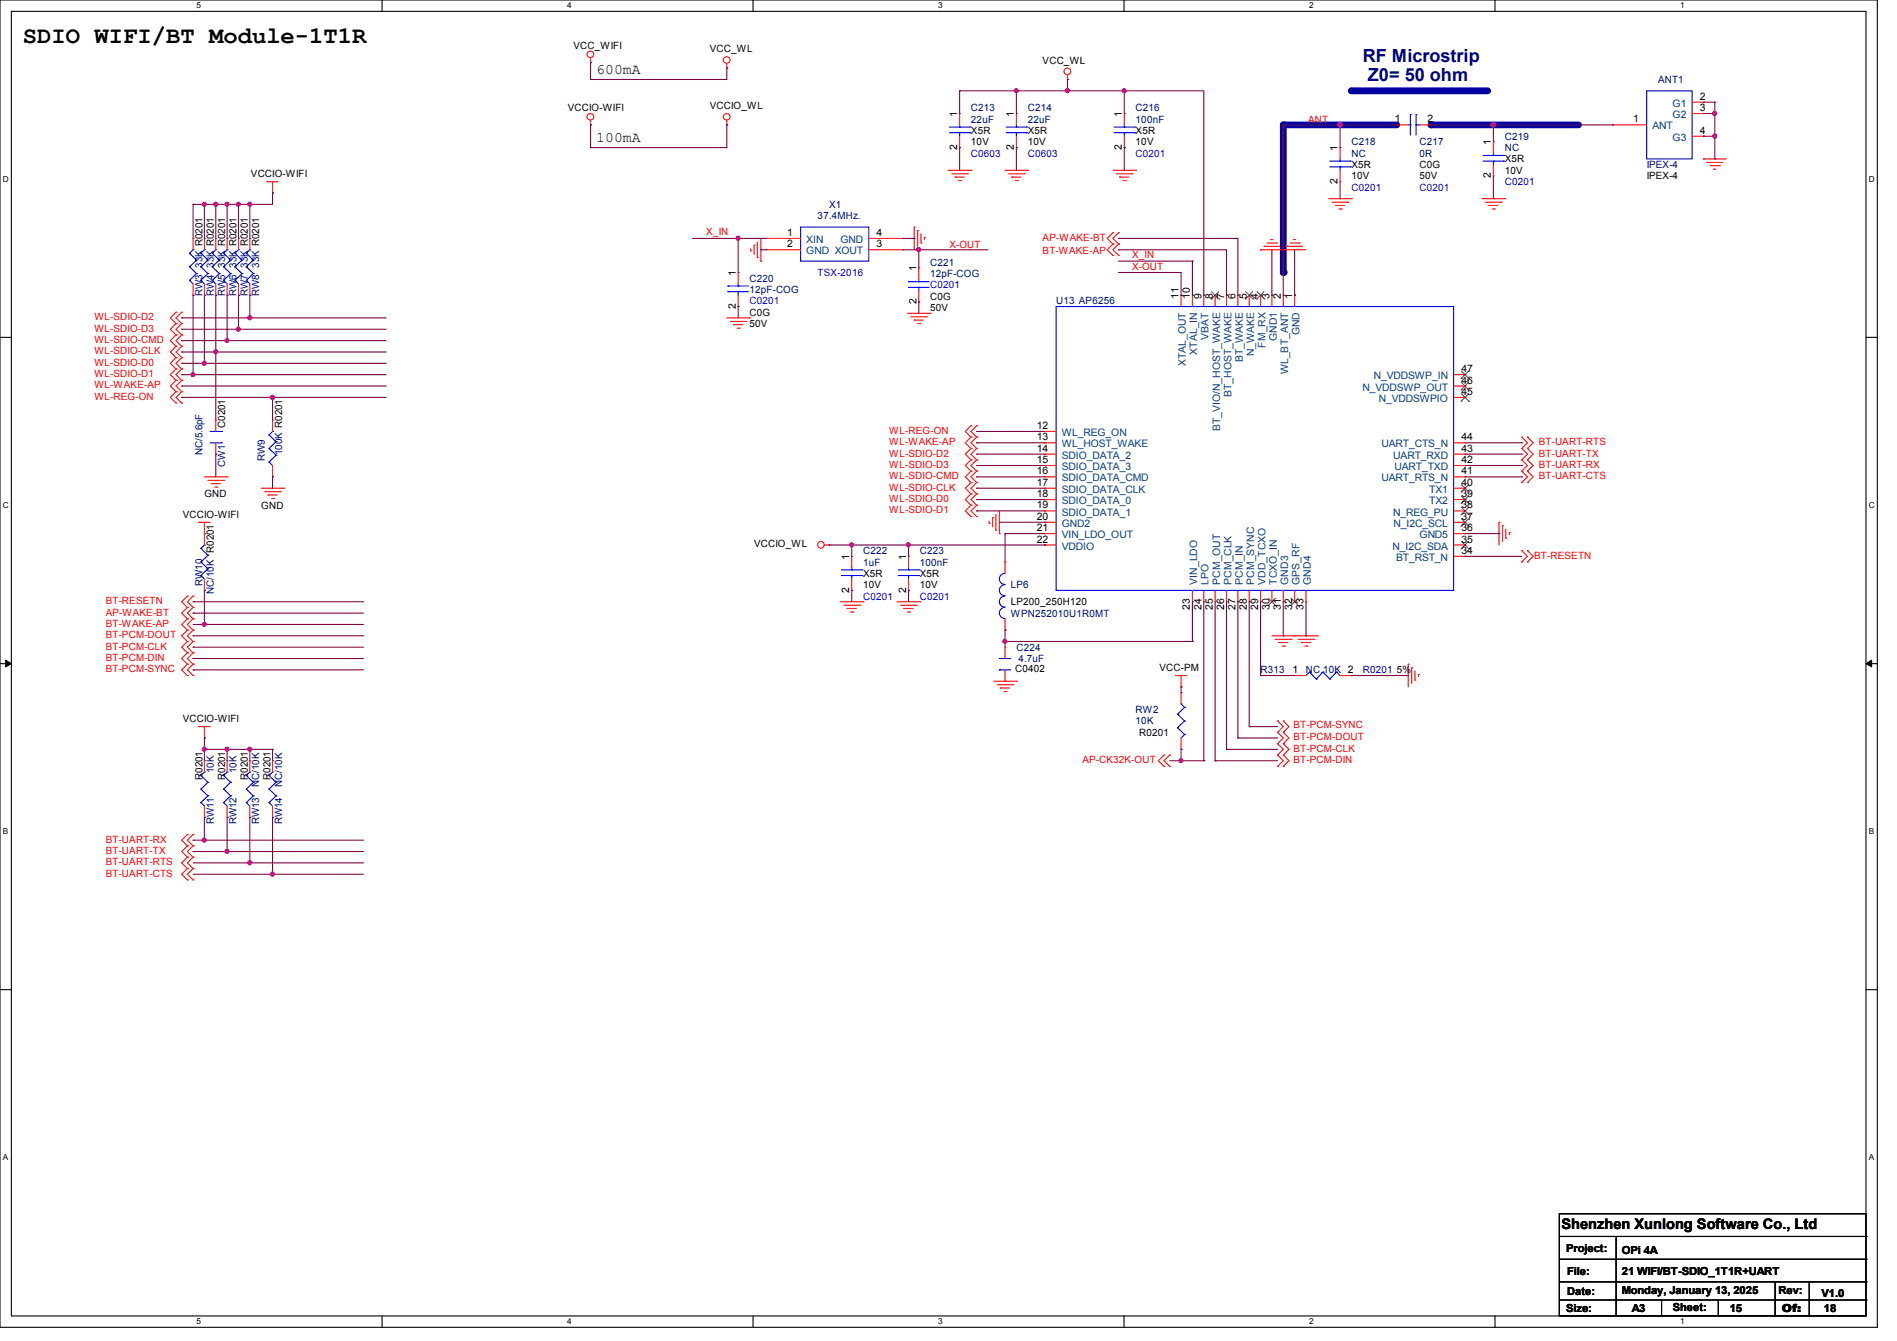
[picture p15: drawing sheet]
<svg xmlns="http://www.w3.org/2000/svg" width="297mm" height="210mm" viewBox="0 0 297 210" stroke-linecap="round" stroke-linejoin="round" font-family="sans-serif">
<defs><g id="words">
<text font-size="3.7" x="3.6" y="6.7">SDIO WIFI/BT Module-1T1R</text>
<g font-size="2.8" fill="#000080">
<text x="213.4" y="9.7">RF Microstrip</text>
<text x="214.2" y="12.7">Z0= 50 ohm</text>
</g>
<g font-size="2.3">
<text x="93.3" y="11.6">600mA</text>
<text x="93.3" y="22.3">100mA</text>
<text x="244.5" y="192.5">Shenzhen Xunlong Software Co., Ltd</text>
</g>
<g font-size="1.7">
<text x="245.2" y="196.1">Project:</text>
<text x="253.9" y="196.3">OPi 4A</text>
<text x="245.4" y="199.7">File:</text>
<text x="245.4" y="202.9">Date:</text>
<text x="253.9" y="202.7">Monday, January 13, 2025</text>
<text x="253.9" y="199.7">21 WIFI/BT-SDIO_1T1R+UART</text>
<text x="278.4" y="202.7">Rev:</text>
<text x="285.2" y="203.1">V1.0</text>
<text x="245.2" y="205.5">Size:</text>
<text x="255.5" y="205.5">A3</text>
<text x="261.9" y="205.4">Sheet:</text>
<text x="270.8" y="205.5">15</text>
<text x="279" y="205.5">Of:</text>
<text x="285.5" y="205.5">18</text>
</g>
<g font-size="1.6">
<text x="89.8" y="7.7">VCC_WIFI</text>
<text x="111.1" y="8.2">VCC_WL</text>
<text x="163.2" y="10">VCC_WL</text>
<text x="88.9" y="17.4">VCCIO-WIFI</text>
<text x="111.1" y="17.1">VCCIO_WL</text>
<text x="266.1" y="15.6">2</text>
<text x="266.1" y="17.4">3</text>
<text x="149.9" y="23.5" transform="rotate(-90 149.9 23.5)">2</text>
<text x="149.9" y="18.3" transform="rotate(-90 149.9 18.3)">1</text>
<text x="152" y="21">X5R</text>
<text x="152" y="22.8">10V</text>
<text x="158.7" y="23.5" transform="rotate(-90 158.7 23.5)">2</text>
<text x="158.7" y="18.3" transform="rotate(-90 158.7 18.3)">1</text>
<text x="160.9" y="21">X5R</text>
<text x="160.9" y="22.8">10V</text>
<text x="175.6" y="23.5" transform="rotate(-90 175.6 23.5)">2</text>
<text x="175.6" y="18.3" transform="rotate(-90 175.6 18.3)">1</text>
<text x="177.8" y="21">X5R</text>
<text x="177.8" y="22.8">10V</text>
<text x="209.4" y="23.7" transform="rotate(-90 209.4 23.7)">1</text>
<text x="218.4" y="19.2">1</text>
<text x="223.5" y="19.2">2</text>
<text x="233.4" y="22.8" transform="rotate(-90 233.4 22.8)">1</text>
<text x="255.7" y="19.2">1</text>
<text x="266.1" y="21">4</text>
<text x="39.3" y="27.8">VCCIO-WIFI</text>
<text x="209.4" y="28.8" transform="rotate(-90 209.4 28.8)">2</text>
<text x="211.6" y="26.3">X5R</text>
<text x="211.6" y="28.1">10V</text>
<text x="222.2" y="26.3">C0G</text>
<text x="222.2" y="28.1">50V</text>
<text x="233.4" y="27.9" transform="rotate(-90 233.4 27.9)">2</text>
<text x="235.6" y="25.4">X5R</text>
<text x="235.6" y="27.2">10V</text>
<text x="257.8" y="28.1">IPEX-4</text>
<text x="123.2" y="37">1</text>
<text x="123.2" y="38.7">2</text>
<text x="137.2" y="38.7">3</text>
<text x="137.2" y="37">4</text>
<text x="115.2" y="43.2" transform="rotate(-90 115.2 43.2)">1</text>
<text x="143.5" y="47.6" transform="rotate(-90 143.5 47.6)">2</text>
<text x="143.5" y="42.5" transform="rotate(-90 143.5 42.5)">1</text>
<text x="145.6" y="46.9">C0G</text>
<text x="184.5" y="46.8" transform="rotate(-90 184.5 46.8)">11</text>
<text x="186.3" y="46.8" transform="rotate(-90 186.3 46.8)">10</text>
<text x="188.1" y="46.8" transform="rotate(-90 188.1 46.8)">9</text>
<text x="189.9" y="46.8" transform="rotate(-90 189.9 46.8)">8</text>
<text x="191.6" y="46.8" transform="rotate(-90 191.6 46.8)">7</text>
<text x="193.4" y="46.8" transform="rotate(-90 193.4 46.8)">6</text>
<text x="195.2" y="46.8" transform="rotate(-90 195.2 46.8)">5</text>
<text x="197" y="46.8" transform="rotate(-90 197 46.8)">4</text>
<text x="198.8" y="46.8" transform="rotate(-90 198.8 46.8)">3</text>
<text x="200.5" y="46.8" transform="rotate(-90 200.5 46.8)">2</text>
<text x="202.3" y="46.8" transform="rotate(-90 202.3 46.8)">1</text>
<text x="115.2" y="48.3" transform="rotate(-90 115.2 48.3)">2</text>
<text x="117.3" y="49.4">C0G</text>
<text x="117.3" y="51.2">50V</text>
<text x="145.6" y="48.7">50V</text>
<text x="228.8" y="58.3">47</text>
<text x="228.8" y="61.8">45</text>
<text x="228.8" y="60.1">46</text>
<text x="35.3" y="67" transform="rotate(-90 35.3 67)">C0201</text>
<text x="162.3" y="69">13</text>
<text x="162.3" y="70.7">14</text>
<text x="162.3" y="67.2">12</text>
<text x="228.8" y="70.7">43</text>
<text x="228.8" y="69">44</text>
<text x="32" y="77.9">GND</text>
<text x="162.3" y="77.9">18</text>
<text x="162.3" y="76.1">17</text>
<text x="162.3" y="74.3">16</text>
<text x="162.3" y="72.5">15</text>
<text x="228.8" y="77.9">39</text>
<text x="228.8" y="76.1">40</text>
<text x="228.8" y="72.5">42</text>
<text x="228.8" y="74.3">41</text>
<text x="28.6" y="81.1">VCCIO-WIFI</text>
<text x="40.9" y="79.7">GND</text>
<text x="162.3" y="79.6">19</text>
<text x="162.3" y="81.4">20</text>
<text x="162.3" y="83.2">21</text>
<text x="228.8" y="81.4">37</text>
<text x="228.8" y="79.6">38</text>
<text x="228.8" y="83.2">36</text>
<text x="118.1" y="85.7">VCCIO_WL</text>
<text x="133" y="87.7" transform="rotate(-90 133 87.7)">1</text>
<text x="141.9" y="87.7" transform="rotate(-90 141.9 87.7)">1</text>
<text x="162.3" y="85">22</text>
<text x="228.8" y="85">35</text>
<text x="228.8" y="86.7">34</text>
<text x="133" y="92.8" transform="rotate(-90 133 92.8)">2</text>
<text x="135.1" y="90.3">X5R</text>
<text x="135.1" y="92.1">10V</text>
<text x="141.9" y="92.8" transform="rotate(-90 141.9 92.8)">2</text>
<text x="144" y="90.3">X5R</text>
<text x="144" y="92.1">10V</text>
<text x="158.2" y="94.8">LP200_250H120</text>
<text x="186.3" y="95.5" transform="rotate(-90 186.3 95.5)">23</text>
<text x="188.1" y="95.5" transform="rotate(-90 188.1 95.5)">24</text>
<text x="189.9" y="95.5" transform="rotate(-90 189.9 95.5)">25</text>
<text x="191.6" y="95.5" transform="rotate(-90 191.6 95.5)">26</text>
<text x="193.4" y="95.5" transform="rotate(-90 193.4 95.5)">27</text>
<text x="195.2" y="95.5" transform="rotate(-90 195.2 95.5)">28</text>
<text x="197" y="95.5" transform="rotate(-90 197 95.5)">29</text>
<text x="198.8" y="95.5" transform="rotate(-90 198.8 95.5)">30</text>
<text x="200.5" y="95.5" transform="rotate(-90 200.5 95.5)">31</text>
<text x="202.3" y="95.5" transform="rotate(-90 202.3 95.5)">32</text>
<text x="204.1" y="95.5" transform="rotate(-90 204.1 95.5)">33</text>
<text x="159" y="105.3">C0402</text>
<text x="181.5" y="105.1">VCC-PM</text>
<text x="202.4" y="105.4">1</text>
<text x="218.7" y="105.5">5%</text>
<text x="28.6" y="113.1">VCCIO-WIFI</text>
<text x="178.4" y="115.2">R0201</text>
<text x="31.7" y="122.1" transform="rotate(-90 31.7 122.1)">R0201</text>
<text x="35.3" y="122.1" transform="rotate(-90 35.3 122.1)">R0201</text>
<text x="38.8" y="122.1" transform="rotate(-90 38.8 122.1)">R0201</text>
<text x="42.4" y="122.1" transform="rotate(-90 42.4 122.1)">R0201</text>
</g>
<g font-size="1.6" fill="#000080">
<text x="152" y="17.4">C213</text>
<text x="160.9" y="17.4">C214</text>
<text x="177.8" y="17.4">C216</text>
<text x="259.6" y="13">ANT1</text>
<text x="152" y="19.2">22uF</text>
<text x="160.9" y="19.2">22uF</text>
<text x="177.8" y="19.2">100nF</text>
<text x="211.6" y="22.8">C218</text>
<text x="222.2" y="22.8">C217</text>
<text x="235.6" y="21.9">C219</text>
<text x="235.6" y="23.7">NC</text>
<text x="211.6" y="24.6">NC</text>
<text x="222.2" y="24.6">0R</text>
<text x="257.8" y="26.3">IPEX-4</text>
<text x="128" y="34.3">37.4MHz.</text>
<text x="129.8" y="32.6">X1</text>
<text x="31.7" y="42" transform="rotate(-90 31.7 42)">33K R0201</text>
<text x="33.5" y="42" transform="rotate(-90 33.5 42)">33K R0201</text>
<text x="35.3" y="42" transform="rotate(-90 35.3 42)">33K R0201</text>
<text x="37" y="42" transform="rotate(-90 37 42)">33K R0201</text>
<text x="38.8" y="42" transform="rotate(-90 38.8 42)">33K R0201</text>
<text x="40.6" y="42" transform="rotate(-90 40.6 42)">33K R0201</text>
<text x="145.6" y="41.6">C221</text>
<text x="31.7" y="46.4" transform="rotate(-90 31.7 46.4)">RW3</text>
<text x="33.5" y="46.4" transform="rotate(-90 33.5 46.4)">RW4</text>
<text x="35.3" y="46.4" transform="rotate(-90 35.3 46.4)">RW5</text>
<text x="37" y="46.4" transform="rotate(-90 37 46.4)">RW6</text>
<text x="38.8" y="46.4" transform="rotate(-90 38.8 46.4)">RW7</text>
<text x="40.6" y="46.4" transform="rotate(-90 40.6 46.4)">RW8</text>
<text x="117.3" y="44.1">C220</text>
<text x="117.3" y="45.9">12pF-COG</text>
<text x="145.6" y="43.4">12pF-COG</text>
<text x="165.4" y="47.7">U13 AP6256</text>
<text x="31.7" y="71.3" transform="rotate(-90 31.7 71.3)">NC/5.6pF</text>
<text x="44.2" y="71.3" transform="rotate(-90 44.2 71.3)">100K R0201</text>
<text x="35.3" y="73.1" transform="rotate(-90 35.3 73.1)">CW1</text>
<text x="41.5" y="72.2" transform="rotate(-90 41.5 72.2)">RW9</text>
<text x="135.1" y="86.8">C222</text>
<text x="135.1" y="88.6">1uF</text>
<text x="144" y="86.8">C223</text>
<text x="144" y="88.6">100nF</text>
<text x="31.7" y="91.7" transform="rotate(-90 31.7 91.7)">RW10</text>
<text x="33.5" y="93" transform="rotate(-90 33.5 93)">NC/10K R0201</text>
<text x="158.2" y="92.1">LP6</text>
<text x="158.2" y="96.6">WPN252010U1R0MT</text>
<text x="159.1" y="101.9">C224</text>
<text x="159.5" y="103.7">4.7uF</text>
<text x="197.4" y="105.5">R313</text>
<text x="204.5" y="105.5">NC.10K 2</text>
<text x="177.8" y="111.7">RW2</text>
<text x="177.8" y="113.5">10K</text>
<text x="33.5" y="121.1" transform="rotate(-90 33.5 121.1)">10K</text>
<text x="37" y="121.1" transform="rotate(-90 37 121.1)">10K</text>
<text x="40.6" y="123.2" transform="rotate(-90 40.6 123.2)">NC/10K</text>
<text x="44.2" y="123.2" transform="rotate(-90 44.2 123.2)">NC/10K</text>
<text x="33.5" y="129.1" transform="rotate(-90 33.5 129.1)">RW11</text>
<text x="37" y="129.1" transform="rotate(-90 37 129.1)">RW12</text>
<text x="40.6" y="129.1" transform="rotate(-90 40.6 129.1)">RW13</text>
<text x="44.2" y="129.1" transform="rotate(-90 44.2 129.1)">RW14</text>
</g>
<g font-size="1.6" fill="#004080">
<text x="261.9" y="16.7">G1</text>
<text x="258.7" y="20.3">ANT</text>
<text x="261.9" y="18.5">G2</text>
<text x="261.9" y="22.1">G3</text>
<text x="126.2" y="38.1">XIN</text>
<text x="126.2" y="39.8">GND XOUT</text>
<text x="131.6" y="38.1">GND</text>
<text x="189.2" y="53.2" transform="rotate(-90 189.2 53.2)">VBAT</text>
<text x="199.9" y="53.4" transform="rotate(-90 199.9 53.4)">GND1</text>
<text x="203.5" y="52.5" transform="rotate(-90 203.5 52.5)">GND</text>
<text x="185.7" y="57.4" transform="rotate(-90 185.7 57.4)">XTAL_OUT</text>
<text x="187.5" y="55.5" transform="rotate(-90 187.5 55.5)">XTAL_IN</text>
<text x="194.6" y="56.7" transform="rotate(-90 194.6 56.7)">BT_WAKE</text>
<text x="196.3" y="55.8" transform="rotate(-90 196.3 55.8)">N_WAKE</text>
<text x="198.1" y="54.4" transform="rotate(-90 198.1 54.4)">FM_RX</text>
<text x="201.7" y="58.5" transform="rotate(-90 201.7 58.5)">WL_BT_ANT</text>
<text x="215.1" y="59.4">N_VDDSWP_IN</text>
<text x="192.8" y="62.2" transform="rotate(-90 192.8 62.2)">BT_HOST_WAKE</text>
<text x="213.3" y="61.2">N_VDDSWP_OUT</text>
<text x="215.9" y="62.9">N_VDDSWPIO</text>
<text x="166.2" y="70.1">WL_HOST_WAKE</text>
<text x="166.2" y="71.8">SDIO_DATA_2</text>
<text x="166.2" y="68.3">WL_REG_ON</text>
<text x="191" y="67.6" transform="rotate(-90 191 67.6)">BT_VIO/N_HOST_WAKE</text>
<text x="216.3" y="70.1">UART_CTS_N</text>
<text x="218.1" y="71.8">UART_RXD</text>
<text x="166.2" y="77.2">SDIO_DATA_CLK</text>
<text x="166.2" y="75.4">SDIO_DATA_CMD</text>
<text x="166.2" y="73.6">SDIO_DATA_3</text>
<text x="216.3" y="75.4">UART_RTS_N</text>
<text x="218.3" y="73.6">UART_TXD</text>
<text x="223.8" y="77.2">TX1</text>
<text x="166.2" y="79">SDIO_DATA_0</text>
<text x="166.2" y="80.7">SDIO_DATA_1</text>
<text x="166.2" y="82.5">GND2</text>
<text x="218.1" y="80.7">N_REG_PU</text>
<text x="218.2" y="82.5">N_I2C_SCL</text>
<text x="223.8" y="79">TX2</text>
<text x="166.2" y="86.1">VDDIO</text>
<text x="166.2" y="84.3">VIN_LDO_OUT</text>
<text x="218" y="86.1">N_I2C_SDA</text>
<text x="218.6" y="87.8">BT_RST_N</text>
<text x="222.2" y="84.3">GND5</text>
<text x="187.5" y="91.6" transform="rotate(-90 187.5 91.6)">VIN_LDO</text>
<text x="189.2" y="91.6" transform="rotate(-90 189.2 91.6)">LPO</text>
<text x="191" y="91.6" transform="rotate(-90 191 91.6)">PCM_OUT</text>
<text x="192.8" y="91.6" transform="rotate(-90 192.8 91.6)">PCM_CLK</text>
<text x="194.6" y="91.6" transform="rotate(-90 194.6 91.6)">PCM_IN</text>
<text x="196.3" y="91.6" transform="rotate(-90 196.3 91.6)">PCM_SYNC</text>
<text x="198.1" y="91.6" transform="rotate(-90 198.1 91.6)">VDD_TCXO</text>
<text x="199.9" y="91.6" transform="rotate(-90 199.9 91.6)">TCXO_IN</text>
<text x="201.7" y="91.6" transform="rotate(-90 201.7 91.6)">GND3</text>
<text x="203.5" y="91.6" transform="rotate(-90 203.5 91.6)">GPS_RF</text>
<text x="205.2" y="91.6" transform="rotate(-90 205.2 91.6)">GND4</text>
</g>
<g font-size="1.6" fill="#f00">
<text x="204.8" y="19.2">ANT</text>
<text x="110.6" y="36.8">X_IN</text>
<text x="148.6" y="38.8">X-OUT</text>
<text x="163.2" y="37.7">AP-WAKE-BT</text>
<text x="163.2" y="39.8">BT-WAKE-AP</text>
<text x="177.2" y="40.3">X_IN</text>
<text x="177.2" y="42.3">X-OUT</text>
<text x="14.8" y="50.2">WL-SDIO-D2</text>
<text x="14.8" y="51.9">WL-SDIO-D3</text>
<text x="14.8" y="53.7">WL-SDIO-CMD</text>
<text x="14.8" y="55.5">WL-SDIO-CLK</text>
<text x="14.8" y="57.3">WL-SDIO-D0</text>
<text x="14.8" y="59.1">WL-SDIO-D1</text>
<text x="14.8" y="60.8">WL-WAKE-AP</text>
<text x="14.8" y="62.6">WL-REG-ON</text>
<text x="139.2" y="71.5">WL-SDIO-D2</text>
<text x="139.2" y="69.7">WL-WAKE-AP</text>
<text x="139.2" y="67.9">WL-REG-ON</text>
<text x="240.9" y="71.5">BT-UART-TX</text>
<text x="240.9" y="69.7">BT-UART-RTS</text>
<text x="139.2" y="73.3">WL-SDIO-D3</text>
<text x="139.2" y="75.1">WL-SDIO-CMD</text>
<text x="139.2" y="76.8">WL-SDIO-CLK</text>
<text x="240.9" y="73.3">BT-UART-RX</text>
<text x="240.9" y="75.1">BT-UART-CTS</text>
<text x="139.2" y="78.6">WL-SDIO-D0</text>
<text x="139.2" y="80.4">WL-SDIO-D1</text>
<text x="240.2" y="87.5">BT-RESETN</text>
<text x="16.6" y="94.6">BT-RESETN</text>
<text x="16.6" y="96.4">AP-WAKE-BT</text>
<text x="16.6" y="98.2">BT-WAKE-AP</text>
<text x="16.6" y="99.9">BT-PCM-DOUT</text>
<text x="16.6" y="101.7">BT-PCM-CLK</text>
<text x="16.6" y="103.5">BT-PCM-DIN</text>
<text x="16.6" y="105.3">BT-PCM-SYNC</text>
<text x="169.5" y="119.5">AP-CK32K-OUT</text>
<text x="202.5" y="116">BT-PCM-DOUT</text>
<text x="202.5" y="117.7">BT-PCM-CLK</text>
<text x="202.5" y="119.5">BT-PCM-DIN</text>
<text x="202.5" y="114">BT-PCM-SYNC</text>
<text x="16.6" y="132">BT-UART-RX</text>
<text x="16.6" y="133.7">BT-UART-TX</text>
<text x="16.6" y="135.5">BT-UART-RTS</text>
<text x="16.6" y="137.3">BT-UART-CTS</text>
</g>
<g font-size="1.6" fill="#00f">
<text x="152" y="24.6">C0603</text>
<text x="160.9" y="24.6">C0603</text>
<text x="177.8" y="24.6">C0201</text>
<text x="211.6" y="29.9">C0201</text>
<text x="222.2" y="29.9">C0201</text>
<text x="235.6" y="29">C0201</text>
<text x="117.3" y="47.7">C0201</text>
<text x="128" y="43.2">TSX-2016</text>
<text x="145.6" y="45.2">C0201</text>
<text x="135.1" y="93.9">C0201</text>
<text x="144" y="93.9">C0201</text>
<text x="213.4" y="105.5">R0201</text>
</g>
<g font-size="1.3">
<text x="30.8" y="1.3">5</text>
<text x="88.8" y="1.3">4</text>
<text x="146.9" y="1.3">3</text>
<text x="205" y="1.3">2</text>
<text x="263.1" y="1.3">1</text>
<text x=".5" y="28.4">D</text>
<text x="292.6" y="28.4">D</text>
<text x=".5" y="79.5">C</text>
<text x="292.6" y="79.5">C</text>
<text x=".5" y="130.6">B</text>
<text x="292.6" y="130.6">B</text>
<text x=".5" y="181.7">A</text>
<text x="292.6" y="181.7">A</text>
<text x="30.8" y="207.4">5</text>
<text x="88.8" y="207.4">4</text>
<text x="146.9" y="207.4">3</text>
<text x="205" y="207.4">2</text>
<text x="263.1" y="207.4">1</text>
</g>
</g></defs>
<g fill="none" stroke="#000" stroke-width=".17">
<path d="M0 0h293.9v207.9h-293.9zM1.8 1.8h290.3v204.3h-290.3zM59.8 0v1.8M117.9 0v1.8M176 0v1.8M234.1 0v1.8M0 52.8h1.8M292.1 52.8h1.8M0 103.9h1.8M292.1 103.9h1.8M0 155h1.8M292.1 155h1.8"/>
<path d="M59.8 206.1v1.8M117.9 206.1v1.8M176 206.1v1.8M234.1 206.1v1.8"/>
</g>
<path d="M.9 103.4l.9 .5-.9 .5zM292.1 103.9l.9-.5v1z" fill="#000"/>
<path d="M.9 103.4l.9 .5-.9 .5zM292.1 103.9l.9-.5v1z" fill="none" stroke="#000" stroke-width=".16"/>
<path d="M211.6 14.2h21.3" fill="none" stroke="#0000a0" stroke-width="1.1"/>
<circle cx="211.6" cy="14.2" r=".53" fill="#0000a0"/>
<path d="M224 19.6h23.1" fill="none" stroke="#0000a0" stroke-width="1.1"/>
<circle cx="224" cy="19.6" r=".53" fill="#0000a0"/>
<path d="M200.9 19.6v23.1" fill="none" stroke="#0000a0" stroke-width="1.1"/>
<circle cx="200.9" cy="42.7" r=".53" fill="#0000a0"/>
<path d="M200.9 19.6h17.8" fill="none" stroke="#0000a0" stroke-width="1.1"/>
<circle cx="200.9" cy="19.6" r=".53" fill="#0000a0"/>
<g fill="none" stroke="#f00" stroke-width=".17">
<path d="M92.5 9.8h.1M92.5 19.6h.1M92.5 9.1v.7M92.5 18.8v.8M113.8 10.7h.1M113.8 19.6h.1M113.8 9.9v.8M113.8 18.8v.8M150.2 17.8h.1M150.2 17.8v1.8M159.1 17.8h.1M159.1 17.8v1.8"/>
<path d="M167.1 12.4h.1M167.1 11.7v.7M176 17.8h.1M176 17.8v1.8M218.7 19.6h.1M218.7 19.6h1.8M222.2 19.6h1.8M224 19.6h.1M252.5 19.6h.1M252.5 19.6h5.3M264.9 16h1.8M264.9 17.8h1.8"/>
<path d="M266.7 16h.1M266.7 17.8h.1M30.2 37.3h.1M30.2 37.3v1.8M32 37.3h.1M32 37.3v1.8M33.8 37.3h.1M33.8 37.3v1.8M35.6 37.3h.1M35.6 37.3v1.8M37.3 37.3h.1M37.3 37.3v1.8"/>
<path d="M39.1 37.3h.1M39.1 37.3v1.8M41.8 28.4h.1M41.8 28.4h1.8M42.7 30.2h.1M42.7 28.4v1.8M117.5 39.3h.1M117.5 38.9v.4M118.1 38.4h.1M118.1 38.4v1.4M118.6 37.9v2.4M119.1 37.3v3.6"/>
<path d="M120 37.3h.1M120 39.1h.1M120 39.1h5.3M120 37.3h5.3M136 39.1h5.4M136 37.3h5.4M141.4 39.1h.1M141.4 37.3h.1M143.1 35.6h.1M143.1 35.6v3.5M143.7 36.1h.1M143.7 36.1v2.5"/>
<path d="M144.2 38.1h.1M144.2 36.6v1.5M144.7 37.2h.1M144.7 37.2v.3M148.5 26.7h3.5M149 27.2h2.5M149.5 27.7h.1M149.5 27.7h1.5M150.1 28.3h.3M150.2 23.1h.1M150.2 21.3v1.8M150.4 28.3h.1"/>
<path d="M151.5 27.2h.1M152 26.7h.1M157.4 26.7h3.5M157.9 27.2h2.5M158.4 27.7h.1M158.4 27.7h1.5M159 28.3h.3M159.1 23.1h.1M159.1 21.3v1.8M159.3 28.3h.1M160.4 27.2h.1M160.9 26.7h.1"/>
<path d="M174.2 38.2h.1M174.2 36.4h.1M174.2 26.7h3.6M174.2 36.4l-.8 .9 .8 .9M174.2 38.2l-.8 .9 .8 .9M174.8 27.2h2.4M175.1 38.2h.1M175.1 36.4h.1M175.1 36.4l-.9 .9 .9 .9M175.1 38.2l-.9 .9 .9 .9M175.3 27.7h.1M175.3 27.7h1.4"/>
<path d="M175.9 28.3h.3M176 23.1h.1M176 21.3v1.8M176.2 28.3h.1M177.2 27.2h.1M177.8 26.7h.1M197.4 39.1h.1M197.4 39.1h7.1M197.9 38.6h.1M197.9 38.6h2.5M198.4 38.1h1.5M199 37.5h.1"/>
<path d="M199 37.5h.3M199.9 38.1h.1M200.9 39.1h.1M201.5 38.6h.1M201.5 38.6h2.4M202 38.1h1.4M202.5 37.5h.1M202.5 37.5h.4M203.4 38.1h.1M208 31.1h3.6M208.6 31.7h2.4M209.1 32.2h.1"/>
<path d="M209.1 32.2h1.4M209.6 32.7h.4M209.8 23.1h.1M209.8 28.4h.1M209.8 23.1v1.8M209.8 26.7v1.7M210 32.7h.1M211 31.7h.1M211.6 31.1h.1M232 31.1h3.6M232.6 31.7h2.4M233.1 32.2h.1"/>
<path d="M233.1 32.2h1.4M233.6 32.7h.4M233.8 22.2h.1M233.8 27.6h.1M233.8 22.2v1.8M233.8 25.8v1.8M234 32.7h.1M235 31.7h.1M235.6 31.1h.1M264.9 21.3h1.8M266.7 24.9h.1M266.7 21.3h.1"/>
<path d="M266.7 24.9h3.6M267.3 25.4h.1M267.3 25.4h2.4M267.8 26h1.4M268.3 26.5h.1M268.3 26.5h.3M269.2 26h.1M27.6 48.9h.1M27.6 50.7h.1M27.6 52.5h.1M27.6 54.2h.1M27.6 56h.1"/>
<path d="M27.6 57.8h.1M27.6 59.6h.1M27.6 48.9l-.9 .9 .9 .9M27.6 50.7l-.9 .9 .9 .9M27.6 52.5l-.9 .8 .9 .9M27.6 54.2l-.9 .9 .9 .9M27.6 56l-.9 .9 .9 .9M27.6 57.8l-.9 .9 .9 .9M27.6 59.6l-.9 .9 .9 .8M28.4 48.9h.1M28.4 50.7h.1M28.4 52.5h.1"/>
<path d="M28.4 54.2h.1M28.4 56h.1M28.4 57.8h.1M28.4 59.6h.1M28.4 48.9l-.8 .9 .8 .9M28.4 50.7l-.8 .9 .8 .9M28.4 52.5l-.8 .8 .8 .9M28.4 54.2l-.8 .9 .8 .9M28.4 56l-.8 .9 .8 .9M28.4 57.8l-.8 .9 .8 .9M28.4 59.6l-.8 .9 .8 .8M30.2 46.2h.1"/>
<path d="M30.2 44.4v1.8M32 46.2h.1M32 44.4v1.8M33.8 46.2h.1M33.8 44.4v1.8M35.6 46.2h.1M35.6 44.4v1.8M37.3 46.2h.1M37.3 44.4v1.8M39.1 46.2h.1M39.1 44.4v1.8M113.8 49.8h3.5"/>
<path d="M114.3 50.3h2.5M114.9 50.8h.1M114.9 50.8h1.4M115.4 51.4h.3M115.6 42.7h.1M115.6 48h.1M115.6 42.7v1.7M115.6 46.2v1.8M115.7 51.4h.1M116.8 50.3h.1M117.3 49.8h.1M118.6 40.3h.1"/>
<path d="M119.1 40.9h.1M142.1 49.1h3.5M142.6 49.6h2.5M143.1 50.1h.1M143.1 50.1h1.5M143.7 50.7h.3M143.8 42h.1M143.8 47.3h.1M143.8 42v1.7M143.8 45.5v1.8M144 50.7h.1M145.1 49.6h.1"/>
<path d="M145.6 49.1h.1M174.2 40h.1M175.1 40h.1M184.9 46.2h.1M184.9 46.2v1.8M186.7 46.2h.1M186.7 46.2v1.8M188.5 46.2h.1M188.5 46.2v1.8M190.2 46.2h.1M190.2 46.2v1.8M192 46.2h.1"/>
<path d="M192 46.2v1.8M193.8 46.2h.1M193.8 46.2v1.8M195.6 46.2h.1M195.6 46.2v1.8M197.4 46.2h.1M197.4 46.2v1.8M199.1 46.2h.1M199.1 46.2v1.8M200.9 46.2h.1M200.9 46.2v1.8M202.7 46.2h.1"/>
<path d="M202.7 46.2v1.8M227.6 58.7h1.8M229.4 58.7h.1M27.6 61.3h.1M27.6 63.1h.1M27.6 61.3l-.9 .9 .9 .9M28.4 61.3h.1M28.4 63.1h.1M28.4 61.3l-.8 .9 .8 .9M32 74.7h3.6M32.6 75.2h2.4M33.1 75.7h.1"/>
<path d="M33.1 75.7h1.4M33.6 76.3h.4M33.8 71.1h.1M33.8 65.8h.1M33.8 65.8v1.8M33.8 69.3v1.8M34 76.3h.1M35 75.2h.1M35.6 74.7h.1M40.9 76.5h3.5M41.4 77h2.5M42 77.5h.1"/>
<path d="M42 77.5h1.4M42.5 78.1h.3M42.7 74.7h.1M42.7 65.8h.1M42.7 65.8v1.8M42.7 72.9v1.8M42.8 78.1h.1M43.9 77h.1M44.4 76.5h.1M152 70.2h.1M152 72h.1M152 73.8h.1"/>
<path d="M152 75.6h.1M152 77.3h.1M152 79.1h.1M152 68.5h.1M152 66.7h.1M152 70.2l-.9 .9 .9 .9M152 72l-.9 .9 .9 .9M152 73.8l-.9 .9 .9 .9M152 75.6l-.9 .9 .9 .8M152 77.3l-.9 .9 .9 .9M152 79.1l-.9 .9 .9 .9M152 68.5l-.9 .8 .9 .9"/>
<path d="M152 66.7l-.9 .9 .9 .9M152.9 70.2h.1M152.9 72h.1M152.9 73.8h.1M152.9 75.6h.1M152.9 77.3h.1M152.9 79.1h.1M152.9 68.5h.1M152.9 66.7h.1M152.9 70.2l-.9 .9 .9 .9M152.9 72l-.9 .9 .9 .9M152.9 73.8l-.9 .9 .9 .9"/>
<path d="M152.9 75.6l-.9 .9 .9 .8M152.9 77.3l-.9 .9 .9 .9M152.9 79.1l-.9 .9 .9 .9M152.9 68.5l-.9 .8 .9 .9M152.9 66.7l-.9 .9 .9 .9M163.6 69.3h.1M163.6 71.1h.1M163.6 78.2h.1M163.6 76.5h.1M163.6 74.7h.1M163.6 72.9h.1M163.6 67.6h.1"/>
<path d="M163.6 76.5h1.8M163.6 74.7h1.8M163.6 78.2h1.8M163.6 69.3h1.8M163.6 71.1h1.8M163.6 72.9h1.8M163.6 67.6h1.8M227.6 76.5h1.8M227.6 74.7h1.8M227.6 78.2h1.8M227.6 69.3h1.8M227.6 71.1h1.8"/>
<path d="M227.6 72.9h1.8M227.6 62.2h1.8M227.6 60.5h1.8M229.4 78.2h.1M229.4 76.5h.1M229.4 72.9h.1M229.4 71.1h.1M229.4 74.7h.1M229.4 69.3h.1M229.4 62.2h.1M229.4 60.5h.1M238.3 72h.1"/>
<path d="M238.3 73.8h.1M238.3 70.2h.1M238.3 68.5h.1M238.3 75.6h.1M238.3 72l.8 .9-.8 .9M238.3 70.2l.8 .9-.8 .9M238.3 68.5l.8 .8-.8 .9M238.3 73.8l.8 .9-.8 .9M239.1 72h.1M239.1 73.8h.1M239.1 70.2h.1M239.1 68.5h.1"/>
<path d="M239.1 75.6h.1M239.1 73.8l.9 .9-.9 .9M239.1 72l.9 .9-.9 .9M239.1 70.2l.9 .9-.9 .9M239.1 68.5l.9 .8-.9 .9M29.3 93.3h.1M29.3 95.1h.1M29.3 96.9h.1M29.3 98.7h.1M29.3 93.3l-.9 .9 .9 .9M29.3 95.1l-.9 .9 .9 .9M29.3 96.9l-.9 .9 .9 .9"/>
<path d="M29.3 98.7l-.9 .9 .9 .9M30.2 93.3h.1M30.2 95.1h.1M30.2 96.9h.1M30.2 98.7h.1M30.2 93.3l-.9 .9 .9 .9M30.2 95.1l-.9 .9 .9 .9M30.2 96.9l-.9 .9 .9 .9M30.2 98.7l-.9 .9 .9 .9M31.1 81.8h.1M31.1 81.8h1.8M32 83.6h.1"/>
<path d="M32 92.5h.1M32 81.8v3.5M32 90.7v1.8M129.1 85.3h.7M129.8 85.3h.1M131.6 94.2h3.5M132.1 94.8h2.5M132.6 95.3h.1M132.6 95.3h1.5M133.2 95.8h.3M133.3 87.1h.1M133.3 92.5h.1"/>
<path d="M133.3 87.1v1.8M133.3 90.7v1.8M133.5 95.8h.1M134.6 94.8h.1M135.1 94.2h.1M140.5 94.2h3.5M141 94.8h2.5M141.5 95.3h.1M141.5 95.3h1.5M142.1 95.8h.3M142.2 87.1h.1M142.2 92.5h.1"/>
<path d="M142.2 87.1v1.8M142.2 90.7v1.8M142.4 95.8h.1M143.5 94.8h.1M144 94.2h.1M152 80.9h.1M152.9 80.9h.1M154.9 82h.1M154.9 81.6v.4M155.4 81.1h.1M155.4 81.1v1.4M155.9 83h.1"/>
<path d="M155.9 80.6v2.4M156.5 83.6h.1M156.5 80v3.6M157.4 98.7h.1M157.4 88h.1M157.4 88v1.8M157.4 96.9v1.8M163.6 85.3h.1M163.6 80h.1M163.6 81.8h.1M163.6 83.6h.1M163.6 85.3h1.8"/>
<path d="M163.6 81.8h1.8M163.6 80h1.8M163.6 83.6h1.8M186.7 94.2h.1M186.7 92.5v1.7M188.5 94.2h.1M188.5 92.5v1.7M190.2 94.2h.1M190.2 92.5v1.7M192 94.2h.1M192 92.5v1.7M193.8 94.2h.1"/>
<path d="M193.8 92.5v1.7M195.6 94.2h.1M195.6 92.5v1.7M197.4 94.2h.1M197.4 92.5v1.7M199.1 94.2h.1M199.1 99.6h7.1M199.1 92.5v1.7M200.9 94.2h.1M200.9 92.5v1.7M202.7 99.6h.1M202.7 94.2h.1"/>
<path d="M202.7 92.5v1.7M204.5 94.2h.1M204.5 92.5v1.7M206.2 99.6h.1M227.6 85.3h1.8M227.6 81.8h1.8M227.6 80h1.8M227.6 83.6h1.8M227.6 87.1h1.8M229.4 81.8h.1M229.4 85.3h.1M229.4 80h.1"/>
<path d="M229.4 83.6h.1M229.4 87.1h.1M234.7 81.8h.1M234.7 81.8v3.5M235.2 82.3h.1M235.2 82.3v2.5M235.8 84.3h.1M235.8 82.8v1.5M236.3 83.4h.1M236.3 83.4v.3M238.3 86.2h.1M238.3 88h.1"/>
<path d="M238.3 86.2l.8 .9-.8 .9M239.1 86.2h.1M239.1 88h.1M239.1 86.2l.9 .9-.9 .9M29.3 100.5h.1M29.3 102.2h.1M29.3 104h.1M29.3 105.8h.1M29.3 100.5l-.9 .8 .9 .9M29.3 102.2l-.9 .9 .9 .9M29.3 104l-.9 .9 .9 .9M30.2 100.5h.1"/>
<path d="M30.2 102.2h.1M30.2 104h.1M30.2 105.8h.1M30.2 100.5l-.9 .8 .9 .9M30.2 102.2l-.9 .9 .9 .9M30.2 104l-.9 .9 .9 .9M31.1 113.8h.1M31.1 113.8h1.8M32 115.6h.1M32 119.1h.1M32 113.8v1.8M32 119.1v1.8"/>
<path d="M35.6 119.1h.1M35.6 119.1v1.8M39.1 119.1h.1M39.1 119.1v1.8M42.7 119.1h.1M42.7 119.1v1.8M155.6 106.7h3.5M156.1 107.2h2.5M156.6 107.7h.1M156.6 107.7h1.5M157.2 108.3h.3M157.4 101.3h.1"/>
<path d="M157.4 106.7h.1M157.4 101.3v1.8M157.4 104.9v1.8M157.5 108.3h.1M158.6 107.2h.1M159.1 106.7h.1M182.2 118.2h.1M182.2 118.2l-.8 .9 .8 .9M183.1 118.2h.1M183.1 118.2l-.9 .9 .9 .9M184 105.8h.1M184 105.8h1.8"/>
<path d="M184.9 107.6h.1M184.9 117.3h.1M184.9 108.5h.1M184.9 105.8v1.8M184.9 108.5v1.7M184.9 115.6v1.7M199.7 100.1h2.4M200 114.7h.1M200 116.5h.1M200 118.2h.1M200 112.9h.1M200 114.7l.9 .9-.9 .9"/>
<path d="M200 116.5l.9 .8-.9 .9M200 118.2l.9 .9-.9 .9M200 112.9l.9 .9-.9 .9M200.2 100.6h.1M200.2 100.6h1.4M200.7 101.2h.4M200.9 114.7h.1M200.9 116.5h.1M200.9 118.2h.1M200.9 112.9h.1M200.9 114.7l.9 .9-.9 .9M200.9 116.5l.9 .8-.9 .9"/>
<path d="M200.9 118.2l.9 .9-.9 .9M200.9 112.9l.9 .9-.9 .9M201.1 101.2h.1M202.1 100.1h.1M202.7 105.8h.1M202.7 105.8h1.8M203.2 100.1h2.5M203.8 100.6h.1M203.8 100.6h1.4M204.3 101.2h.3M204.6 101.2h.1M205.7 100.1h.1"/>
<path d="M209.8 105.8h1.8M211.6 105.8h.1M220.5 104h.1M220.5 104v3.6M221 104.6h.1M221 104.6v2.4M221.5 106.5h.1M221.5 105.1v1.4M222.1 105.6h.1M222.1 105.6v.4M29.3 130.7h.1M29.3 132.5h.1"/>
<path d="M29.3 134.2h.1M29.3 136h.1M29.3 137.8h.1M29.3 130.7l-.9 .9 .9 .9M29.3 132.5l-.9 .8 .9 .9M29.3 134.2l-.9 .9 .9 .9M29.3 136l-.9 .9 .9 .9M30.2 130.7h.1M30.2 132.5h.1M30.2 134.2h.1M30.2 136h.1M30.2 137.8h.1"/>
<path d="M30.2 130.7l-.9 .9 .9 .9M30.2 132.5l-.9 .8 .9 .9M30.2 134.2l-.9 .9 .9 .9M30.2 136l-.9 .9 .9 .9M32 128h.1M32 126.2v1.8M35.6 128h.1M35.6 126.2v1.8M39.1 128h.1M39.1 126.2v1.8M42.7 128h.1M42.7 126.2v1.8"/>
<path d="M182.2 120h.1M183.1 120h.1M200 120h.1M200.9 120h.1"/>
<circle cx="92.4" cy="18.3" r=".52"/>
<circle cx="92.4" cy="8.5" r=".52"/>
<circle cx="113.8" cy="18.3" r=".52"/>
<circle cx="113.8" cy="9.4" r=".52"/>
<circle cx="167.1" cy="11.2" r=".52"/>
<circle cx="128.5" cy="85.3" r=".52"/>
</g>
<g fill="none" stroke="#000" stroke-width=".17">
<path d="M244.1 190.1h48v16h-48zM244.1 197.2h48M244.3 193.6h47.8M253 193.8v12.3M292.1 193.6h.1M292.1 197.2h.1M244.1 200.7h48M244.1 203.6h48M253 206.1h.1M260.1 206.1h.1M260.1 203.6v2.5M269 206.1h.1"/>
<path d="M269 203.6v2.5M277.9 206.1h.1M277.9 200.7v5.4M283.3 200.7h.1M283.3 200.7v5.4M292.1 200.7h.1M292.1 203.6h.1"/>
</g>
<g fill="none" stroke="#00f" stroke-width=".17">
<path d="M148.6 19.9h3.2M150.2 19.9h.1M150.2 19.6v.3M151.8 19.9h.1M157.5 19.9h3.2M159.1 19.9h.1M159.1 19.6v.3M160.7 19.9h.1M174.4 19.9h3.2M176 19.9h.1M176 19.6v.3M177.6 19.9h.1"/>
<path d="M220.5 19.6h.3M220.8 19.6h.1M220.8 17.9h.1M220.8 17.9v3.3M221.7 17.9h.1M221.7 19.6h.1M221.7 19.6h.5M221.7 17.9v3.3M257.8 14.2h7.1v10.7h-7.1zM29.7 39.7h.1M29.7 39.7l1.1 1M30.2 39.1h.1"/>
<path d="M30.2 39.1l-.5 .6M31.5 39.7h.1M31.5 39.7l1.1 1M32 39.1h.1M32 39.1l-.5 .6M33.2 39.7h.1M33.2 39.7l1.1 1M33.8 39.1h.1M33.8 39.1l-.6 .6M35 39.7h.1M35 39.7l1.1 1M35.6 39.1h.1"/>
<path d="M35.6 39.1l-.6 .6M36.8 39.7h.1M36.8 39.7l1.1 1M37.3 39.1h.1M37.3 39.1l-.5 .6M38.6 39.7h.1M38.6 39.7l1.1 1M39.1 39.1h.1M39.1 39.1l-.5 .6M125.3 35.6h10.7v5.3h-10.7zM148.6 20.8h3.2M150.2 20.8h.1"/>
<path d="M150.2 20.8v.5M151.8 20.8h.1M157.5 20.8h3.2M159.1 20.8h.1M159.1 20.8v.5M160.7 20.8h.1M174.4 20.8h3.2M176 20.8h.1M176 20.8v.5M177.6 20.8h.1M208.2 26.1h3.2M208.2 25.2h3.2"/>
<path d="M209.8 25.2h.1M209.8 26.1h.1M209.8 24.9v.3M209.8 26.1v.6M211.4 26.1h.1M211.4 25.2h.1M232.2 25.2h3.2M232.2 24.3h3.2M233.8 24.3h.1M233.8 25.2h.1M233.8 24v.3M233.8 25.2v.6"/>
<path d="M235.4 25.2h.1M235.4 24.3h.1M29.7 43.9h.1M29.7 41.8h.1M29.7 43.9l.5 .5M29.7 41.8l1.1 1M30.8 42.8h.1M30.8 40.7h.1M30.8 42.8l-1.1 1.1M30.8 40.7l-1.1 1.1M31.5 43.9h.1M31.5 41.8h.1"/>
<path d="M31.5 43.9l.5 .5M31.5 41.8l1.1 1M32.6 42.8h.1M32.6 40.7h.1M32.6 42.8l-1.1 1.1M32.6 40.7l-1.1 1.1M33.2 43.9h.1M33.2 41.8h.1M33.2 43.9l.6 .5M33.2 41.8l1.1 1M34.3 42.8h.1M34.3 40.7h.1"/>
<path d="M34.3 42.8l-1.1 1.1M34.3 40.7l-1.1 1.1M35 43.9h.1M35 41.8h.1M35 43.9l.6 .5M35 41.8l1.1 1M36.1 42.8h.1M36.1 40.7h.1M36.1 42.8l-1.1 1.1M36.1 40.7l-1.1 1.1M36.8 43.9h.1M36.8 41.8h.1"/>
<path d="M36.8 43.9l.5 .5M36.8 41.8l1.1 1M37.9 42.8h.1M37.9 40.7h.1M37.9 42.8l-1.1 1.1M37.9 40.7l-1.1 1.1M38.6 43.9h.1M38.6 41.8h.1M38.6 43.9l.5 .5M38.6 41.8l1.1 1M39.7 42.8h.1M39.7 40.7h.1"/>
<path d="M39.7 42.8l-1.1 1.1M39.7 40.7l-1.1 1.1M114 45.7h.1M114 44.8h.1M114 45.7h3.2M114 44.8h3.2M115.6 44.8h.1M115.6 45.7h.1M115.6 44.4v.4M115.6 45.7v.5M142.2 45h.1M142.2 44.1h.1"/>
<path d="M142.2 45h3.3M142.2 44.1h3.3M143.8 44.1h.1M143.8 45h.1M143.8 43.7v.4M143.8 45v.5M165.4 48h62.2v44.5h-62.2zM32.9 69.3h1.8M32.9 67.6h1.8M34.7 69.3h.1M34.7 67.6h.1M42.1 72.3h.1"/>
<path d="M42.1 70.2h.1M42.1 68.1h.1M42.1 72.3l.6 .6M42.1 70.2l1.1 1.1M42.1 68.1l1.1 1.1M42.7 67.6h.1M42.7 67.6l-.6 .5M43.2 71.3h.1M43.2 69.2h.1M43.2 71.3l-1.1 1M43.2 69.2l-1.1 1M31.5 90.1h.1"/>
<path d="M31.5 88h.1M31.5 85.9h.1M31.5 90.1l.5 .6M31.5 88l1.1 1.1M31.5 85.9l1.1 1.1M32 85.3h.1M32 85.3l-.5 .6M32.6 89.1h.1M32.6 87h.1M32.6 89.1l-1.1 1M32.6 87l-1.1 1M131.7 90.1h3.3"/>
<path d="M131.7 89.2h3.3M133.3 89.2h.1M133.3 90.1h.1M133.3 88.9v.3M133.3 90.1v.6M135 90.1h.1M135 89.2h.1M140.6 90.1h3.2M140.6 89.2h3.2M142.2 89.2h.1M142.2 90.1h.1M142.2 88.9v.3"/>
<path d="M142.2 90.1v.6M143.8 90.1h.1M143.8 89.2h.1M157.4 95.1a.87 .87 0 0 0-.9 .9 .87 .87 0 0 0 .9 .9M157.4 93.3a.87 .87 0 0 0-.9 .9 .87 .87 0 0 0 .9 .9M157.4 91.6a.87 .87 0 0 0-.9 .8 .87 .87 0 0 0 .9 .9M157.4 89.8a.87 .87 0 0 0-.9 .9 .87 .87 0 0 0 .9 .8M156.5 103.1h.1M156.5 104.9h.1M156.5 103.1h1.7M156.5 104.9h1.7M184.4 114h.1"/>
<path d="M184.4 111.8h.1M184.4 114l1.1 1M184.4 111.8l1.1 1.1M184.9 110.2h.1M184.9 110.2l.6 .6M185.5 115h.1M185.5 112.9h.1M185.5 110.8h.1M185.5 115l-.6 .6M185.5 112.9l-1.1 1.1M185.5 110.8l-1.1 1M205 105.2h.1"/>
<path d="M205 105.2l-.5 .6M205 105.2l1.1 1.1M206.1 106.3h.1M207.1 105.2h.1M207.1 105.2l-1 1.1M207.1 105.2l1.1 1.1M208.2 106.3h.1M209.3 105.2h.1M209.3 105.2l-1.1 1.1M209.3 105.2l.5 .6M209.8 105.8h.1M31.5 125.7h.1"/>
<path d="M31.5 123.6h.1M31.5 121.5h.1M31.5 125.7l.5 .5M31.5 123.6l1.1 1M31.5 121.5l1.1 1M32 120.9h.1M32 120.9l-.5 .6M32.6 124.6h.1M32.6 122.5h.1M32.6 124.6l-1.1 1.1M32.6 122.5l-1.1 1.1M35 125.7h.1"/>
<path d="M35 123.6h.1M35 121.5h.1M35 125.7l.6 .5M35 123.6l1.1 1M35 121.5l1.1 1M35.6 120.9h.1M35.6 120.9l-.6 .6M36.1 124.6h.1M36.1 122.5h.1M36.1 124.6l-1.1 1.1M36.1 122.5l-1.1 1.1M38.6 125.7h.1"/>
<path d="M38.6 123.6h.1M38.6 121.5h.1M38.6 125.7l.5 .5M38.6 123.6l1.1 1M38.6 121.5l1.1 1M39.1 120.9h.1M39.1 120.9l-.5 .6M39.7 124.6h.1M39.7 122.5h.1M39.7 124.6l-1.1 1.1M39.7 122.5l-1.1 1.1M42.1 125.7h.1"/>
<path d="M42.1 123.6h.1M42.1 121.5h.1M42.1 125.7l.6 .5M42.1 123.6l1.1 1M42.1 121.5l1.1 1M42.7 120.9h.1M42.7 120.9l-.6 .6M43.2 124.6h.1M43.2 122.5h.1M43.2 124.6l-1.1 1.1M43.2 122.5l-1.1 1.1"/>
</g>
<g fill="none" stroke="#804000" stroke-width=".16">
<path d="M189.7 46.8h.1M189.7 45.7l1.1 1.1M190.8 45.7l-1.1 1.1M190.8 46.8h.1M195 46.8h.1M195 45.7l1.2 1.1M196.1 45.7l-1.1 1.1M196.2 46.8h.1M196.8 46.8h.1M196.8 45.7l1.2 1.1M197.9 45.7l-1.1 1.1M198 46.8h.1"/>
<path d="M228.8 59.3h.1M228.8 59.9l1.2 1.1M228.8 58.1l1.2 1.2M229.9 59.9l-1.1 1.1M229.9 58.1l-1.1 1.2M230 59.3h.1M228.8 78.8h.1M228.8 77h.1M228.8 62.8h.1M228.8 61h.1M228.8 77.7l1.2 1.1M228.8 79.5l1.2 1.1"/>
<path d="M228.8 75.9l1.2 1.1M228.8 61.7l1.2 1.1M229.9 77.7l-1.1 1.1M229.9 79.5l-1.1 1.1M229.9 75.9l-1.1 1.1M229.9 61.7l-1.1 1.1M230 78.8h.1M230 77h.1M230 62.8h.1M230 61h.1M198.5 94.8h.1M198.6 93.7l1.1 1.1"/>
<path d="M199.7 93.7l-1.2 1.1M199.7 94.8h.1M202.1 94.8h.1M202.1 93.7l1.2 1.1M203.2 93.7l-1.1 1.1M203.3 94.8h.1M228.8 82.4h.1M228.8 85.9h.1M228.8 80.6h.1M228.8 81.2l1.2 1.2M228.8 84.8l1.2 1.1M229.9 81.2l-1.1 1.2"/>
<path d="M229.9 84.8l-1.1 1.1M230 82.4h.1M230 85.9h.1M230 80.6h.1"/>
</g>
<g fill="none" stroke="#800040" stroke-width=".17">
<path d="M152.9 69.3h.1M152.9 71.1h.1M152.9 72.9h.1M152.9 74.7h.1M152.9 76.5h.1M152.9 69.3h10.7M152.9 71.1h10.7M152.9 72.9h10.7M152.9 74.7h10.7M152.9 76.5h10.7M142.2 85.3h21.4M152.9 80h.1"/>
<path d="M152.9 80h10.7M156.5 81.8h7.1M163.6 81.8h.1M163.6 85.3h.1"/>
</g>
<circle cx="142.2" cy="85.3" r=".32" fill="#f0f"/>
<circle cx="142.2" cy="85.3" r=".32" fill="none" stroke="#f0f" stroke-width=".17"/>
<path d="M129.8 85.3h.1M129.8 85.3h3.5M133.3 85.3h.1M133.3 85.3v1.8" fill="none" stroke="#800040" stroke-width=".17"/>
<circle cx="133.3" cy="85.3" r=".32" fill="#f0f"/>
<circle cx="133.3" cy="85.3" r=".32" fill="none" stroke="#f0f" stroke-width=".17"/>
<g fill="none" stroke="#800040" stroke-width=".17">
<path d="M167.1 12.4h.1M167.1 12.4v1.8M176 14.2h.1M176 14.2h12.5M152.9 78.2h.1M152.9 78.2h10.7M229.4 69.3h8.9M229.4 71.1h8.9M229.4 72.9h8.9M229.4 74.7h8.9M238.3 69.3h.1M238.3 71.1h.1"/>
<path d="M238.3 72.9h.1M238.3 74.7h.1M133.3 92.5h.1M133.3 85.3h.1M133.3 92.5v1.7M133.3 85.3h8.9M142.2 92.5h.1M142.2 85.3h.1M142.2 85.3v1.8M142.2 92.5v1.7M200.9 99.6h.1M200.9 94.2v5.4"/>
<path d="M204.5 99.6h.1M204.5 94.2v5.4M229.4 83.6h5.3M234.7 83.6h.1"/>
</g>
<circle cx="176" cy="14.2" r=".32" fill="#f0f"/>
<circle cx="176" cy="14.2" r=".32" fill="none" stroke="#f0f" stroke-width=".17"/>
<g fill="none" stroke="#800040" stroke-width=".17">
<path d="M92.5 12.4h.1M92.5 9.8h.1M92.5 9.8v2.6M113.8 10.7h.1M113.8 10.7v1.7h-21.3M167.1 14.2h.1M167.1 14.2h8.9M176 14.2h.1M176 14.2v3.6M188.5 14.2v32M200.9 19.6h8.9M209.8 19.6h.1"/>
<path d="M176 23.1h.1M176 23.1v3.6M199.1 39.1v7.1M202.7 39.1v7.1M188.5 46.2h.1M199.1 46.2h.1M202.7 46.2h.1M188.5 94.2v24.9M183.1 119.1h1.8M184.9 119.1h.1M188.5 119.1h.1M197.4 105.8h.1"/>
<path d="M197.4 105.8h5.3M211.6 105.8h.1M211.6 105.8h8.9"/>
</g>
<circle cx="209.8" cy="19.5" r=".32" fill="#f0f"/>
<circle cx="209.8" cy="19.5" r=".32" fill="none" stroke="#f0f" stroke-width=".17"/>
<path d="M268.5 24.9h.1M268.5 21.3v3.6" fill="none" stroke="#800040" stroke-width=".17"/>
<circle cx="268.5" cy="21.3" r=".32" fill="#f0f"/>
<circle cx="268.5" cy="21.3" r=".32" fill="none" stroke="#f0f" stroke-width=".17"/>
<g fill="none" stroke="#800040" stroke-width=".17">
<path d="M92.5 19.6h.1M92.5 19.6v3.5M113.8 19.6h.1M113.8 19.6v3.5h-21.3M200.9 19.6v26.6M224 19.6h9.8M233.8 19.6h.1M92.5 23.1h.1M115.6 37.3h.1M115.6 37.3h4.4M143.8 39.1h.1M143.8 39.1v2.9"/>
<path d="M143.8 39.1h10.9M115.6 48h.1M115.6 48v1.8M143.8 47.3h.1M143.8 47.3v1.8M200.9 46.2h.1M190.2 94.2v24.9M192 94.2v23.1M193.8 94.2h.1M193.8 94.2v21.4M195.6 94.2h.1M195.6 94.2v19.6"/>
<path d="M197.4 94.2v11.6M229.4 87.1h.1M229.4 87.1h8.9M190.2 119.1h.1M190.2 119.1h9.8M192 117.3h.1M192 117.3h8M193.8 115.6h.1M193.8 115.6h6.2M195.6 113.8h.1M195.6 113.8h4.4M197.4 105.8h.1"/>
</g>
<circle cx="143.8" cy="39.1" r=".33" fill="#f0f"/>
<circle cx="143.8" cy="39.1" r=".33" fill="none" stroke="#f0f" stroke-width=".17"/>
<path d="M108.5 37.3h.1M108.5 37.3h7.1M115.6 37.3h.1M115.6 37.3v5.4" fill="none" stroke="#800040" stroke-width=".17"/>
<circle cx="115.5" cy="37.3" r=".32" fill="#f0f"/>
<circle cx="115.5" cy="37.3" r=".32" fill="none" stroke="#f0f" stroke-width=".17"/>
<g fill="none" stroke="#800040" stroke-width=".17">
<path d="M119.1 39.1h.1M119.1 39.1h.9M141.4 39.1h2.4M141.4 37.3h1.7M143.1 37.3h.1M143.8 39.1h.1M157.4 83.6h.1M157.4 83.6h6.2M157.4 83.6v4.4M186.7 94.2v6.3M157.4 100.5h.1M157.4 100.5h29.3"/>
<path d="M186.7 100.5h.1"/>
</g>
<circle cx="157.3" cy="100.4" r=".32" fill="#f0f"/>
<circle cx="157.3" cy="100.4" r=".32" fill="none" stroke="#f0f" stroke-width=".17"/>
<path d="M266.7 17.8h.1M266.7 17.8h1.8v3.5M268.5 21.3h.1M157.4 98.7h.1M157.4 98.7v2.6M157.4 100.5h.1" fill="none" stroke="#800040" stroke-width=".17"/>
<circle cx="268.5" cy="17.8" r=".32" fill="#f0f"/>
<circle cx="268.5" cy="17.8" r=".32" fill="none" stroke="#f0f" stroke-width=".17"/>
<path d="M233.8 19.6h.1M233.8 19.6v2.6M233.8 19.6h18.7M252.5 19.6h.1M266.7 16h1.8M268.5 16h.1M268.5 17.8h.1M268.5 16v1.8M266.7 21.3h.1M266.7 21.3h1.8" fill="none" stroke="#800040" stroke-width=".17"/>
<circle cx="233.8" cy="19.5" r=".32" fill="#f0f"/>
<circle cx="233.8" cy="19.5" r=".32" fill="none" stroke="#f0f" stroke-width=".17"/>
<g fill="none" stroke="#800040" stroke-width=".17">
<path d="M150.2 14.2h.1M150.2 14.2v3.6M150.2 14.2h8.9M159.1 14.2h.1M159.1 14.2v3.6M209.8 19.6h.1M209.8 19.6v3.5M209.8 19.6h8.9M218.7 19.6h.1M150.2 23.1h.1M150.2 23.1v3.6M159.1 23.1h.1"/>
<path d="M159.1 23.1v3.6M209.8 31.1h.1M209.8 28.4v2.7M233.8 31.1h.1M233.8 27.6v3.5"/>
</g>
<circle cx="159.1" cy="14.2" r=".32" fill="#f0f"/>
<circle cx="159.1" cy="14.2" r=".32" fill="none" stroke="#f0f" stroke-width=".17"/>
<path d="M159.1 14.2h8M167.1 14.2h.1" fill="none" stroke="#800040" stroke-width=".17"/>
<circle cx="167.1" cy="14.2" r=".32" fill="#f0f"/>
<circle cx="167.1" cy="14.2" r=".32" fill="none" stroke="#f0f" stroke-width=".17"/>
<path d="M32 92.5h.1M32 97.8h.1M32 92.5v5.3M32 97.8h24.9" fill="none" stroke="#800040" stroke-width=".17"/>
<circle cx="32" cy="97.8" r=".32" fill="#f0f"/>
<circle cx="32" cy="97.8" r=".32" fill="none" stroke="#f0f" stroke-width=".17"/>
<g fill="none" stroke="#800040" stroke-width=".17">
<path d="M39.1 32h.1M39.1 32h3.6M33.8 55.1h.1M33.8 55.1h26.7M30.2 99.6h.1M30.2 96h.1M30.2 94.2h.1M30.2 99.6h26.7M30.2 97.8h1.8M30.2 96h26.7M30.2 94.2h26.7M32 97.8h.1"/>
<path d="M30.2 104.9h.1M30.2 103.1h.1M30.2 101.3h.1M30.2 104.9h26.7M30.2 103.1h26.7M30.2 101.3h26.7M30.2 136.9h12.5M42.7 136.9h.1"/>
</g>
<circle cx="42.7" cy="136.9" r=".32" fill="#f0f"/>
<circle cx="42.7" cy="136.9" r=".32" fill="none" stroke="#f0f" stroke-width=".17"/>
<path d="M30.2 135.1h8.9M35.6 133.3h.1M35.6 128h.1M35.6 133.3h21.3M35.6 128v5.3M39.1 135.1h.1" fill="none" stroke="#800040" stroke-width=".17"/>
<circle cx="35.5" cy="133.3" r=".32" fill="#f0f"/>
<circle cx="35.5" cy="133.3" r=".32" fill="none" stroke="#f0f" stroke-width=".17"/>
<path d="M32 128h.1M32 131.6h.1M32 128v3.6M32 131.6h24.9" fill="none" stroke="#800040" stroke-width=".17"/>
<circle cx="32" cy="131.6" r=".32" fill="#f0f"/>
<circle cx="32" cy="131.6" r=".32" fill="none" stroke="#f0f" stroke-width=".17"/>
<path d="M32 115.6h.1M32 117.3h.1M32 115.6v3.5M32 117.3h3.6M35.6 117.3h.1M35.6 117.3v1.8" fill="none" stroke="#800040" stroke-width=".17"/>
<circle cx="32" cy="117.3" r=".32" fill="#f0f"/>
<circle cx="32" cy="117.3" r=".32" fill="none" stroke="#f0f" stroke-width=".17"/>
<path d="M28.4 56.9h.1M28.4 49.8h.1M28.4 56.9h3.6M28.4 49.8h10.7M30.2 131.6h.1M30.2 133.3h.1M30.2 131.6h1.8M30.2 133.3h5.4" fill="none" stroke="#800040" stroke-width=".17"/>
<circle cx="39.1" cy="49.8" r=".32" fill="#f0f"/>
<circle cx="39.1" cy="49.8" r=".32" fill="none" stroke="#f0f" stroke-width=".17"/>
<path d="M28.4 58.7h.1M28.4 55.1h.1M28.4 53.3h.1M28.4 51.6h.1M28.4 58.7h1.8M28.4 55.1h5.4M28.4 53.3h7.2M28.4 51.6h8.9M28.4 62.2h.1M28.4 62.2h14.3" fill="none" stroke="#800040" stroke-width=".17"/>
<circle cx="42.7" cy="62.2" r=".32" fill="#f0f"/>
<circle cx="42.7" cy="62.2" r=".32" fill="none" stroke="#f0f" stroke-width=".17"/>
<path d="M28.4 60.5h.1M28.4 60.5h32.1M35.6 117.3h.1M35.6 117.3h3.5M42.7 117.3h.1M42.7 117.3v1.8" fill="none" stroke="#800040" stroke-width=".17"/>
<circle cx="39.1" cy="117.3" r=".32" fill="#f0f"/>
<circle cx="39.1" cy="117.3" r=".32" fill="none" stroke="#f0f" stroke-width=".17"/>
<circle cx="35.5" cy="117.3" r=".32" fill="#f0f"/>
<circle cx="35.5" cy="117.3" r=".32" fill="none" stroke="#f0f" stroke-width=".17"/>
<path d="M39.1 117.3h.1M39.1 117.3v1.8M39.1 117.3h3.6M39.1 128h.1M39.1 128v7.1" fill="none" stroke="#800040" stroke-width=".17"/>
<circle cx="39.1" cy="135.1" r=".32" fill="#f0f"/>
<circle cx="39.1" cy="135.1" r=".32" fill="none" stroke="#f0f" stroke-width=".17"/>
<g fill="none" stroke="#800040" stroke-width=".17">
<path d="M30.2 32h.1M30.2 32v5.3M30.2 32h1.8M42.7 30.2h.1M42.7 30.2v1.8M39.1 46.2h.1M39.1 49.8h.1M39.1 46.2v3.6M39.1 49.8h21.4M39.1 135.1h.1M39.1 135.1h17.8M42.7 128h.1"/>
<path d="M42.7 136.9h.1M42.7 128v8.9M42.7 136.9h14.2"/>
</g>
<circle cx="32" cy="32" r=".32" fill="#f0f"/>
<circle cx="32" cy="32" r=".32" fill="none" stroke="#f0f" stroke-width=".17"/>
<path d="M32 32h.1M32 32v5.3M32 32h1.8M33.8 32h.1M33.8 32v5.3M39.1 32h.1M39.1 32v5.3" fill="none" stroke="#800040" stroke-width=".17"/>
<circle cx="33.8" cy="32" r=".32" fill="#f0f"/>
<circle cx="33.8" cy="32" r=".32" fill="none" stroke="#f0f" stroke-width=".17"/>
<path d="M33.8 32h.1M33.8 32h3.5M35.6 32h.1M35.6 32v5.3" fill="none" stroke="#800040" stroke-width=".17"/>
<circle cx="35.5" cy="32" r=".32" fill="#f0f"/>
<circle cx="35.5" cy="32" r=".32" fill="none" stroke="#f0f" stroke-width=".17"/>
<path d="M37.3 32h.1M37.3 32v5.3M37.3 32h1.8" fill="none" stroke="#800040" stroke-width=".17"/>
<circle cx="39.1" cy="32" r=".32" fill="#f0f"/>
<circle cx="39.1" cy="32" r=".32" fill="none" stroke="#f0f" stroke-width=".17"/>
<circle cx="37.3" cy="32" r=".32" fill="#f0f"/>
<circle cx="37.3" cy="32" r=".32" fill="none" stroke="#f0f" stroke-width=".17"/>
<path d="M37.3 46.2h.1M37.3 51.6h.1M37.3 46.2v5.4M37.3 51.6h23.2" fill="none" stroke="#800040" stroke-width=".17"/>
<circle cx="37.3" cy="51.5" r=".32" fill="#f0f"/>
<circle cx="37.3" cy="51.5" r=".32" fill="none" stroke="#f0f" stroke-width=".17"/>
<path d="M35.6 46.2h.1M35.6 53.3h.1M35.6 46.2v7.1M35.6 53.3h24.9" fill="none" stroke="#800040" stroke-width=".17"/>
<circle cx="35.5" cy="53.3" r=".32" fill="#f0f"/>
<circle cx="35.5" cy="53.3" r=".32" fill="none" stroke="#f0f" stroke-width=".17"/>
<path d="M33.8 46.2h.1M33.8 46.2v8.9" fill="none" stroke="#800040" stroke-width=".17"/>
<circle cx="33.8" cy="55.1" r=".32" fill="#f0f"/>
<circle cx="33.8" cy="55.1" r=".32" fill="none" stroke="#f0f" stroke-width=".17"/>
<path d="M32 46.2h.1M32 46.2v10.7" fill="none" stroke="#800040" stroke-width=".17"/>
<circle cx="32" cy="56.9" r=".32" fill="#f0f"/>
<circle cx="32" cy="56.9" r=".32" fill="none" stroke="#f0f" stroke-width=".17"/>
<path d="M30.2 46.2h.1M30.2 46.2v12.5M32 56.9h.1M32 56.9h28.5" fill="none" stroke="#800040" stroke-width=".17"/>
<circle cx="30.2" cy="58.7" r=".32" fill="#f0f"/>
<circle cx="30.2" cy="58.7" r=".32" fill="none" stroke="#f0f" stroke-width=".17"/>
<g fill="none" stroke="#800040" stroke-width=".17">
<path d="M175.1 39.1h.1M175.1 37.3h.1M175.1 39.1h16.9v7.1M175.1 37.3h18.7v8.9M30.2 58.7h.1M30.2 58.7h30.3M33.8 55.1h.1M33.8 55.1v10.7M175.1 42.7h.1M175.1 42.7h9.8v3.5M175.1 40.9h11.6M184.9 46.2h.1"/>
<path d="M186.7 40.9h.1M186.7 46.2h.1M186.7 40.9v5.3M192 46.2h.1M193.8 46.2h.1M33.8 71.1h.1M33.8 71.1v3.6M42.7 62.2h.1M42.7 74.7h.1M42.7 62.2v3.6M42.7 74.7v1.8M42.7 62.2h17.8"/>
<path d="M152.9 67.6h.1M152.9 67.6h10.7M184.9 107.6h.1M184.9 117.3h.1M184.9 107.6v.9M184.9 117.3v1.8h3.6M188.5 119.1h.1"/>
</g>
<circle cx="184.9" cy="119.1" r=".32" fill="#f0f"/>
<circle cx="184.9" cy="119.1" r=".32" fill="none" stroke="#f0f" stroke-width=".17"/>
<circle cx="142.2" cy="85.3" r=".32" fill="#f0f"/>
<circle cx="142.2" cy="85.3" r=".32" fill="none" stroke="#f0f" stroke-width=".17"/>
<circle cx="133.3" cy="85.3" r=".32" fill="#f0f"/>
<circle cx="133.3" cy="85.3" r=".32" fill="none" stroke="#f0f" stroke-width=".17"/>
<circle cx="176" cy="14.2" r=".32" fill="#f0f"/>
<circle cx="176" cy="14.2" r=".32" fill="none" stroke="#f0f" stroke-width=".17"/>
<circle cx="209.8" cy="19.5" r=".32" fill="#f0f"/>
<circle cx="209.8" cy="19.5" r=".32" fill="none" stroke="#f0f" stroke-width=".17"/>
<circle cx="268.5" cy="21.3" r=".32" fill="#f0f"/>
<circle cx="268.5" cy="21.3" r=".32" fill="none" stroke="#f0f" stroke-width=".17"/>
<circle cx="143.8" cy="39.1" r=".33" fill="#f0f"/>
<circle cx="143.8" cy="39.1" r=".33" fill="none" stroke="#f0f" stroke-width=".17"/>
<circle cx="115.5" cy="37.3" r=".32" fill="#f0f"/>
<circle cx="115.5" cy="37.3" r=".32" fill="none" stroke="#f0f" stroke-width=".17"/>
<circle cx="157.3" cy="100.4" r=".32" fill="#f0f"/>
<circle cx="157.3" cy="100.4" r=".32" fill="none" stroke="#f0f" stroke-width=".17"/>
<circle cx="268.5" cy="17.8" r=".32" fill="#f0f"/>
<circle cx="268.5" cy="17.8" r=".32" fill="none" stroke="#f0f" stroke-width=".17"/>
<circle cx="233.8" cy="19.5" r=".32" fill="#f0f"/>
<circle cx="233.8" cy="19.5" r=".32" fill="none" stroke="#f0f" stroke-width=".17"/>
<circle cx="159.1" cy="14.2" r=".32" fill="#f0f"/>
<circle cx="159.1" cy="14.2" r=".32" fill="none" stroke="#f0f" stroke-width=".17"/>
<circle cx="167.1" cy="14.2" r=".32" fill="#f0f"/>
<circle cx="167.1" cy="14.2" r=".32" fill="none" stroke="#f0f" stroke-width=".17"/>
<circle cx="32" cy="97.8" r=".32" fill="#f0f"/>
<circle cx="32" cy="97.8" r=".32" fill="none" stroke="#f0f" stroke-width=".17"/>
<circle cx="42.7" cy="136.9" r=".32" fill="#f0f"/>
<circle cx="42.7" cy="136.9" r=".32" fill="none" stroke="#f0f" stroke-width=".17"/>
<circle cx="35.5" cy="133.3" r=".32" fill="#f0f"/>
<circle cx="35.5" cy="133.3" r=".32" fill="none" stroke="#f0f" stroke-width=".17"/>
<circle cx="32" cy="131.6" r=".32" fill="#f0f"/>
<circle cx="32" cy="131.6" r=".32" fill="none" stroke="#f0f" stroke-width=".17"/>
<circle cx="32" cy="117.3" r=".32" fill="#f0f"/>
<circle cx="32" cy="117.3" r=".32" fill="none" stroke="#f0f" stroke-width=".17"/>
<circle cx="39.1" cy="49.8" r=".32" fill="#f0f"/>
<circle cx="39.1" cy="49.8" r=".32" fill="none" stroke="#f0f" stroke-width=".17"/>
<circle cx="42.7" cy="62.2" r=".32" fill="#f0f"/>
<circle cx="42.7" cy="62.2" r=".32" fill="none" stroke="#f0f" stroke-width=".17"/>
<circle cx="39.1" cy="117.3" r=".32" fill="#f0f"/>
<circle cx="39.1" cy="117.3" r=".32" fill="none" stroke="#f0f" stroke-width=".17"/>
<circle cx="35.5" cy="117.3" r=".32" fill="#f0f"/>
<circle cx="35.5" cy="117.3" r=".32" fill="none" stroke="#f0f" stroke-width=".17"/>
<circle cx="39.1" cy="135.1" r=".32" fill="#f0f"/>
<circle cx="39.1" cy="135.1" r=".32" fill="none" stroke="#f0f" stroke-width=".17"/>
<circle cx="32" cy="32" r=".32" fill="#f0f"/>
<circle cx="32" cy="32" r=".32" fill="none" stroke="#f0f" stroke-width=".17"/>
<circle cx="33.8" cy="32" r=".32" fill="#f0f"/>
<circle cx="33.8" cy="32" r=".32" fill="none" stroke="#f0f" stroke-width=".17"/>
<circle cx="35.5" cy="32" r=".32" fill="#f0f"/>
<circle cx="35.5" cy="32" r=".32" fill="none" stroke="#f0f" stroke-width=".17"/>
<circle cx="39.1" cy="32" r=".32" fill="#f0f"/>
<circle cx="39.1" cy="32" r=".32" fill="none" stroke="#f0f" stroke-width=".17"/>
<circle cx="37.3" cy="32" r=".32" fill="#f0f"/>
<circle cx="37.3" cy="32" r=".32" fill="none" stroke="#f0f" stroke-width=".17"/>
<circle cx="37.3" cy="51.5" r=".32" fill="#f0f"/>
<circle cx="37.3" cy="51.5" r=".32" fill="none" stroke="#f0f" stroke-width=".17"/>
<circle cx="35.5" cy="53.3" r=".32" fill="#f0f"/>
<circle cx="35.5" cy="53.3" r=".32" fill="none" stroke="#f0f" stroke-width=".17"/>
<circle cx="33.8" cy="55.1" r=".32" fill="#f0f"/>
<circle cx="33.8" cy="55.1" r=".32" fill="none" stroke="#f0f" stroke-width=".17"/>
<circle cx="32" cy="56.9" r=".32" fill="#f0f"/>
<circle cx="32" cy="56.9" r=".32" fill="none" stroke="#f0f" stroke-width=".17"/>
<circle cx="30.2" cy="58.7" r=".32" fill="#f0f"/>
<circle cx="30.2" cy="58.7" r=".32" fill="none" stroke="#f0f" stroke-width=".17"/>
<circle cx="184.9" cy="119.1" r=".32" fill="#f0f"/>
<circle cx="184.9" cy="119.1" r=".32" fill="none" stroke="#f0f" stroke-width=".17"/>
<use href="#words"/>
</svg>
